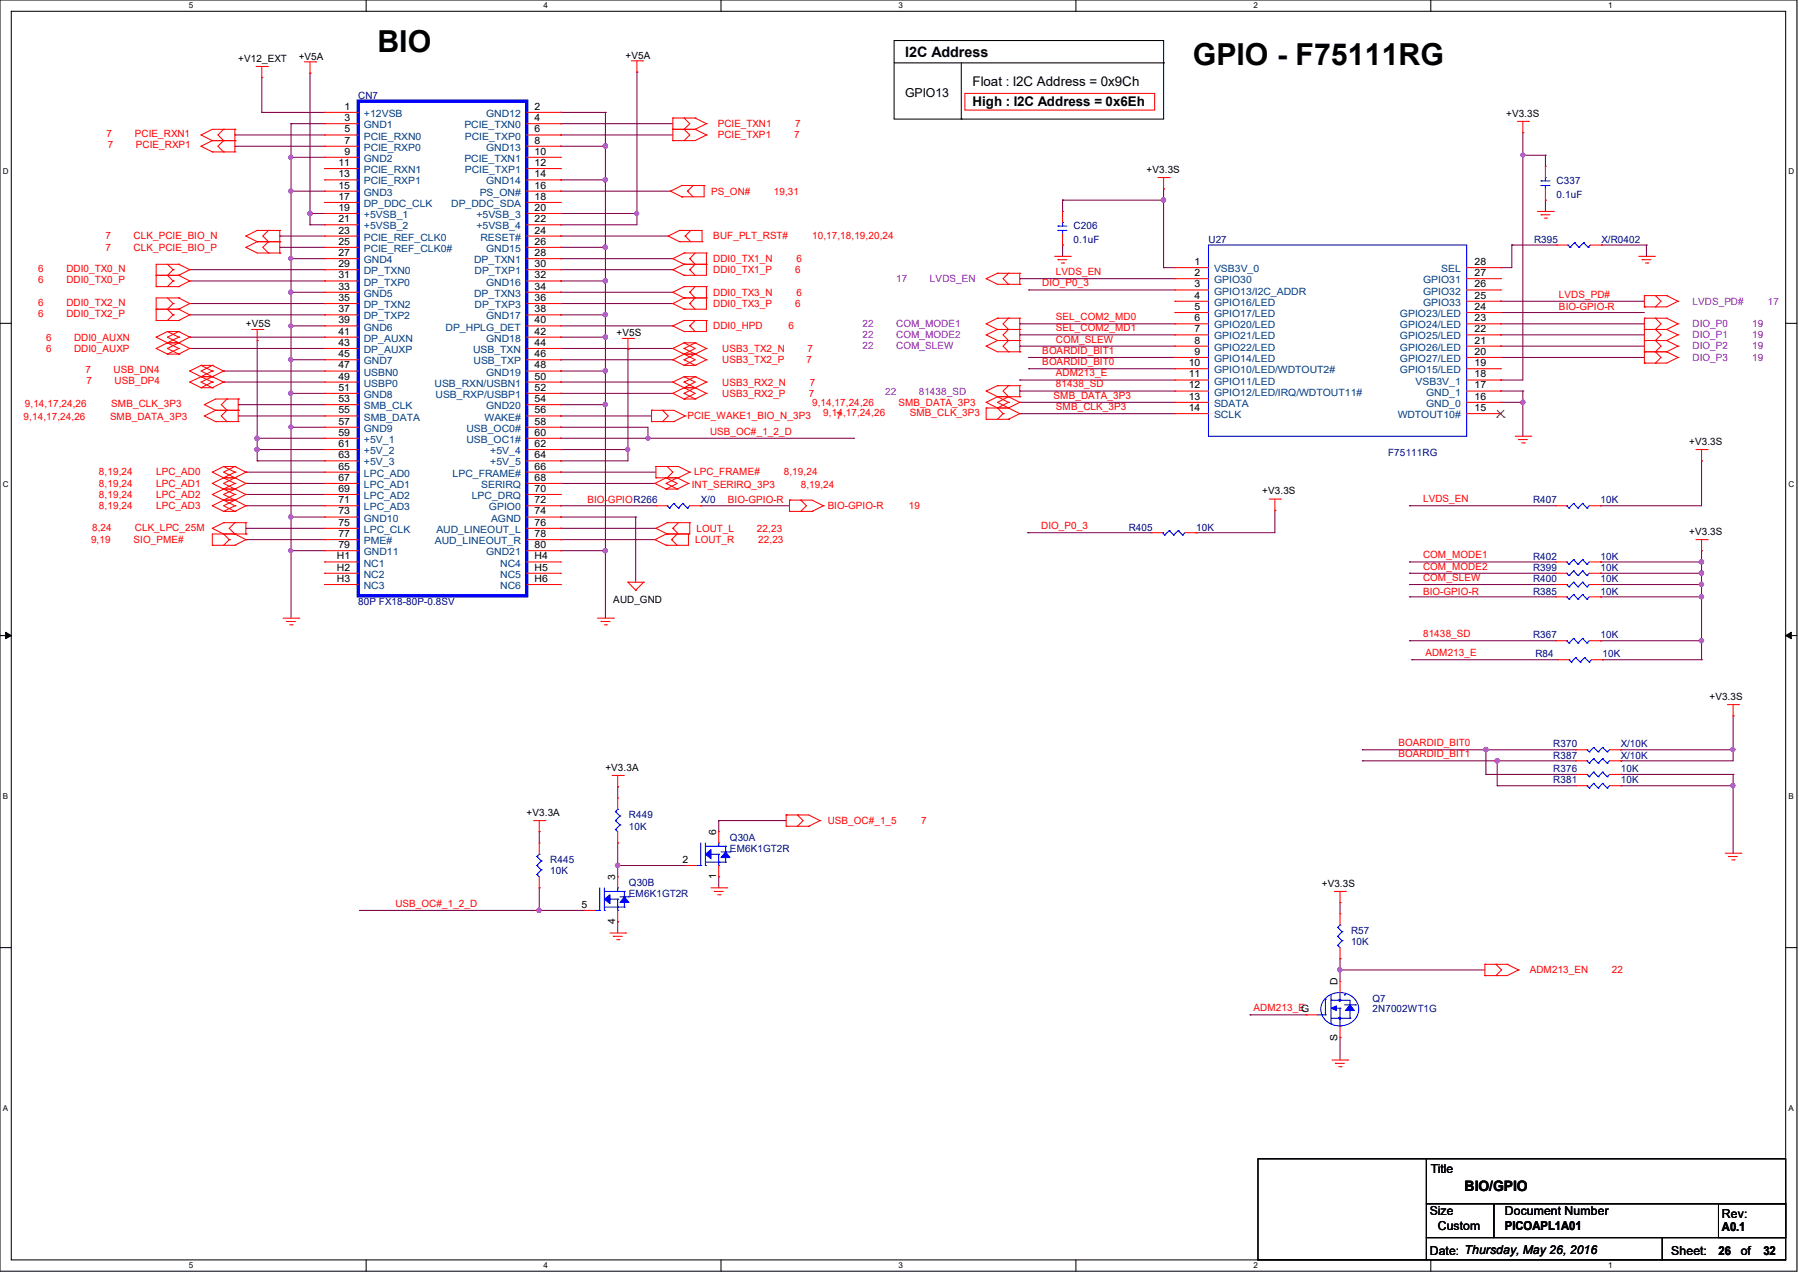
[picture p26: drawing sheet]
<svg xmlns="http://www.w3.org/2000/svg" width="297mm" height="210mm" viewBox="0 0 297 210" stroke-linecap="round" stroke-linejoin="round" font-family="sans-serif">
<defs><g id="words">
<g font-size="5">
<text x="62.3" y="8.5">BIO</text>
<text x="196.9" y="10.8">GPIO - F75111RG</text>
</g>
<g font-size="2.4">
<text x="149.4" y="9.4">I2C Address</text>
<text x="241.8" y="196.5">BIO/GPIO</text>
</g>
<g font-size="2.2">
<text x="160.6" y="17.5">High : I2C Address = 0x6Eh</text>
<text x="160.6" y="14.3">Float : I2C Address = 0x9Ch</text>
</g>
<g font-size="2">
<text x="149.4" y="16">GPIO13</text>
<text x="236.2" y="193.5">Title</text>
<text x="236" y="200.5">Size</text>
<text x="237.4" y="202.9">Custom</text>
<text x="248.5" y="200.5">Document Number</text>
<text x="248.5" y="202.9">PICOAPL1A01</text>
<text x="284.3" y="200.9">Rev:</text>
<text x="284.3" y="203.1">A0.1</text>
<text x="236" y="207">Date: Thursday, May 26, 2016</text>
<text x="275.9" y="207">Sheet:</text>
<text x="283.7" y="207">26</text>
<text x="287.4" y="207">of</text>
<text x="291.1" y="207">32</text>
</g>
<g font-size="1.7">
<text x="39.3" y="10.2">+V12_EXT</text>
<text x="49.3" y="9.8">+V5A</text>
<text x="103.3" y="9.7">+V5A</text>
<text x="56.9" y="18.1">1</text>
<text x="56.9" y="20">3</text>
<text x="56.9" y="21.8">5</text>
<text x="56.9" y="23.7">7</text>
<text x="88.3" y="18.1">2</text>
<text x="88.3" y="20">4</text>
<text x="88.3" y="21.8">6</text>
<text x="88.3" y="23.7">8</text>
<text x="248.7" y="19.3">+V3.3S</text>
<text x="55.9" y="27.4">11</text>
<text x="55.9" y="29.3">13</text>
<text x="56.9" y="25.5">9</text>
<text x="88.3" y="25.5">10</text>
<text x="88.3" y="27.4">12</text>
<text x="88.3" y="29.3">14</text>
<text x="189.3" y="28.6">+V3.3S</text>
<text x="55.9" y="31.1">15</text>
<text x="55.9" y="33">17</text>
<text x="55.9" y="34.8">19</text>
<text x="88.3" y="31.1">16</text>
<text x="88.3" y="33">18</text>
<text x="88.3" y="34.8">20</text>
<text x="55.9" y="36.7">21</text>
<text x="55.9" y="38.5">23</text>
<text x="55.9" y="40.4">25</text>
<text x="88.3" y="36.7">22</text>
<text x="88.3" y="38.5">24</text>
<text x="88.3" y="40.4">26</text>
<text x="55.9" y="42.2">27</text>
<text x="55.9" y="44.1">29</text>
<text x="55.9" y="45.9">31</text>
<text x="55.9" y="47.8">33</text>
<text x="88.3" y="42.2">28</text>
<text x="88.3" y="44.1">30</text>
<text x="88.3" y="45.9">32</text>
<text x="88.3" y="47.8">34</text>
<text x="197.2" y="43.7">1</text>
<text x="197.2" y="45.6">2</text>
<text x="197.2" y="47.4">3</text>
<text x="243.5" y="47.4">26</text>
<text x="243.5" y="45.6">27</text>
<text x="243.5" y="43.7">28</text>
<text x="40.6" y="54">+V5S</text>
<text x="55.9" y="49.7">35</text>
<text x="55.9" y="51.5">37</text>
<text x="55.9" y="53.3">39</text>
<text x="88.3" y="49.7">36</text>
<text x="88.3" y="51.5">38</text>
<text x="88.3" y="53.3">40</text>
<text x="197.2" y="49.3">4</text>
<text x="197.2" y="51.1">5</text>
<text x="197.2" y="53">6</text>
<text x="243.5" y="53">23</text>
<text x="243.5" y="51.1">24</text>
<text x="243.5" y="49.3">25</text>
<text x="55.9" y="55.2">41</text>
<text x="55.9" y="57.1">43</text>
<text x="55.9" y="58.9">45</text>
<text x="88.3" y="55.2">42</text>
<text x="88.3" y="57.1">44</text>
<text x="88.3" y="58.9">46</text>
<text x="101.8" y="55.5">+V5S</text>
<text x="197.2" y="54.8">7</text>
<text x="197.2" y="56.7">8</text>
<text x="197.2" y="58.5">9</text>
<text x="243.5" y="58.5">20</text>
<text x="243.5" y="56.7">21</text>
<text x="243.5" y="54.8">22</text>
<text x="55.9" y="60.8">47</text>
<text x="55.9" y="62.6">49</text>
<text x="55.9" y="64.5">51</text>
<text x="88.3" y="60.8">48</text>
<text x="88.3" y="62.6">50</text>
<text x="88.3" y="64.5">52</text>
<text x="196.3" y="60.4">10</text>
<text x="196.3" y="62.3">11</text>
<text x="196.3" y="64.1">12</text>
<text x="196.3" y="66">13</text>
<text x="243.5" y="66">16</text>
<text x="243.5" y="64.1">17</text>
<text x="243.5" y="62.3">18</text>
<text x="243.5" y="60.4">19</text>
<text x="55.9" y="66.3">53</text>
<text x="55.9" y="68.2">55</text>
<text x="55.9" y="70.1">57</text>
<text x="55.9" y="71.9">59</text>
<text x="88.3" y="66.3">54</text>
<text x="88.3" y="68.2">56</text>
<text x="88.3" y="70.1">58</text>
<text x="88.3" y="71.9">60</text>
<text x="196.3" y="67.8">14</text>
<text x="243.5" y="67.8">15</text>
<text x="55.9" y="73.7">61</text>
<text x="55.9" y="75.6">63</text>
<text x="55.9" y="77.5">65</text>
<text x="88.3" y="73.7">62</text>
<text x="88.3" y="75.6">64</text>
<text x="88.3" y="77.5">66</text>
<text x="278.9" y="73.4">+V3.3S</text>
<text x="55.9" y="79.3">67</text>
<text x="55.9" y="81.2">69</text>
<text x="55.9" y="83">71</text>
<text x="88.3" y="79.3">68</text>
<text x="88.3" y="81.2">70</text>
<text x="88.3" y="83">72</text>
<text x="208.4" y="81.6">+V3.3S</text>
<text x="55.9" y="84.9">73</text>
<text x="55.9" y="86.7">75</text>
<text x="55.9" y="88.6">77</text>
<text x="88.3" y="84.9">74</text>
<text x="88.3" y="86.7">76</text>
<text x="88.3" y="88.6">78</text>
<text x="278.9" y="88.3">+V3.3S</text>
<text x="55.6" y="92.3">H1</text>
<text x="55.6" y="94.1">H2</text>
<text x="55.9" y="90.4">79</text>
<text x="88.3" y="90.4">80</text>
<text x="88.3" y="92.3">H4</text>
<text x="88.3" y="94.1">H5</text>
<text x="55.6" y="96">H3</text>
<text x="88.3" y="96">H6</text>
<text x="101.3" y="99.4">AUD_GND</text>
<text x="282.2" y="115.5">+V3.3S</text>
<text x="99.9" y="127.2">+V3.3A</text>
<text x="87" y="134.6">+V3.3A</text>
<text x="118.2" y="137.7" transform="rotate(-90 118.2 137.7)">6</text>
<text x="112.7" y="142.4">2</text>
<text x="96" y="149.8">5</text>
<text x="101.6" y="145.2" transform="rotate(-90 101.6 145.2)">3</text>
<text x="118.2" y="145.1" transform="rotate(-90 118.2 145.1)">1</text>
<text x="218.2" y="146.3">+V3.3S</text>
<text x="101.6" y="152.5" transform="rotate(-90 101.6 152.5)">4</text>
<text x="220.8" y="162.4" transform="rotate(-90 220.8 162.4)">D</text>
<text x="220.8" y="171.7" transform="rotate(-90 220.8 171.7)">S</text>
</g>
<g font-size="1.7" fill="#000080">
<text x="59.1" y="16.3">CN7</text>
<text x="257" y="30.4">C337</text>
<text x="257" y="32.6">0.1uF</text>
<text x="177.2" y="37.8">C206</text>
<text x="177.2" y="40">0.1uF</text>
<text x="199.5" y="40">U27</text>
<text x="253.3" y="40">R395</text>
<text x="264.4" y="40">X/R0402</text>
<text x="229.2" y="75.3">F75111RG</text>
<text x="115.7" y="83.1">X/0</text>
<text x="253.1" y="83.1">R407</text>
<text x="264.2" y="83.1">10K</text>
<text x="186.3" y="87.5">R405</text>
<text x="197.5" y="87.5">10K</text>
<text x="253.1" y="94.2">R399</text>
<text x="253.1" y="92.3">R402</text>
<text x="264.2" y="94.2">10K</text>
<text x="264.2" y="92.3">10K</text>
<text x="59.1" y="99.8">80P FX18-80P-0.8SV</text>
<text x="253.1" y="96.1">R400</text>
<text x="253.1" y="98.1">R385</text>
<text x="264.2" y="96.1">10K</text>
<text x="264.2" y="98.1">10K</text>
<text x="253.1" y="105.3">R367</text>
<text x="264.2" y="105.3">10K</text>
<text x="253.5" y="108.5">R84</text>
<text x="264.6" y="108.5">10K</text>
<text x="256.5" y="125.2">R387</text>
<text x="256.5" y="123.3">R370</text>
<text x="267.6" y="125.2">X/10K</text>
<text x="267.6" y="123.3">X/10K</text>
<text x="256.5" y="129.2">R381</text>
<text x="256.5" y="127.4">R376</text>
<text x="267.6" y="129.2">10K</text>
<text x="267.6" y="127.4">10K</text>
<text x="103.8" y="135">R449</text>
<text x="103.8" y="136.9">10K</text>
<text x="90.8" y="142.4">R445</text>
<text x="120.5" y="138.7">Q30A</text>
<text x="120.5" y="140.5">EM6K1GT2R</text>
<text x="90.8" y="144.3">10K</text>
<text x="103.8" y="146.1">Q30B</text>
<text x="103.8" y="148">EM6K1GT2R</text>
<text x="223.1" y="154.1">R57</text>
<text x="223.1" y="156">10K</text>
<text x="226.6" y="165.2">Q7</text>
<text x="226.6" y="166.9">2N7002WT1G</text>
</g>
<g font-size="1.7" fill="#f00">
<text x="17.6" y="22.6">7</text>
<text x="22.3" y="22.6">PCIE_RXN1</text>
<text x="118.5" y="21">PCIE_TXN1</text>
<text x="118.5" y="22.8">PCIE_TXP1</text>
<text x="131.1" y="22.8">7</text>
<text x="131.3" y="21">7</text>
<text x="17.8" y="24.5">7</text>
<text x="22.4" y="24.5">PCIE_RXP1</text>
<text x="117.4" y="32.1">PS_ON#</text>
<text x="127.8" y="32.1">19,31</text>
<text x="17.4" y="41.4">7</text>
<text x="17.4" y="39.5">7</text>
<text x="22.1" y="41.4">CLK_PCIE_BIO_P</text>
<text x="22.1" y="39.5">CLK_PCIE_BIO_N</text>
<text x="117.8" y="39.5">BUF_PLT_RST#</text>
<text x="134.1" y="39.5">10,17,18,19,20,24</text>
<text x="6.3" y="46.7">6</text>
<text x="6.3" y="44.9">6</text>
<text x="11" y="46.7">DDI0_TX0_P</text>
<text x="11" y="44.9">DDI0_TX0_N</text>
<text x="117.8" y="43.2">DDI0_TX1_N</text>
<text x="117.8" y="45.1">DDI0_TX1_P</text>
<text x="131.3" y="45.1">6</text>
<text x="131.5" y="43.2">6</text>
<text x="172.1" y="47.2">DIO_P0_3</text>
<text x="174.3" y="45.4">LVDS_EN</text>
<text x="6.3" y="52.3">6</text>
<text x="6.3" y="50.5">6</text>
<text x="11" y="52.3">DDI0_TX2_P</text>
<text x="11" y="50.5">DDI0_TX2_N</text>
<text x="117.8" y="48.8">DDI0_TX3_N</text>
<text x="117.8" y="50.6">DDI0_TX3_P</text>
<text x="131.3" y="50.6">6</text>
<text x="131.5" y="48.8">6</text>
<text x="174.3" y="52.8">SEL_COM2_MD0</text>
<text x="257.4" y="49.1">LVDS_PD#</text>
<text x="257.4" y="51.2">BIO-GPIO-R</text>
<text x="7.6" y="56.2">6</text>
<text x="7.6" y="58">6</text>
<text x="12.2" y="56.2">DDI0_AUXN</text>
<text x="12.2" y="58">DDI0_AUXP</text>
<text x="117.8" y="54.4">DDI0_HPD</text>
<text x="119.3" y="59.9">USB3_TX2_P</text>
<text x="119.3" y="58">USB3_TX2_N</text>
<text x="130.2" y="54.4">6</text>
<text x="133.1" y="59.9">7</text>
<text x="133.3" y="58">7</text>
<text x="172.1" y="58.4">BOARDID_BIT1</text>
<text x="174.3" y="56.5">COM_SLEW</text>
<text x="174.3" y="54.7">SEL_COM2_MD1</text>
<text x="14.1" y="61.6">7</text>
<text x="14.3" y="63.4">7</text>
<text x="18.8" y="61.6">USB_DN4</text>
<text x="18.9" y="63.4">USB_DP4</text>
<text x="119.3" y="65.4">USB3_RX2_P</text>
<text x="119.3" y="63.6">USB3_RX2_N</text>
<text x="133.5" y="65.4">7</text>
<text x="133.7" y="63.6">7</text>
<text x="172.1" y="60.2">BOARDID_BIT0</text>
<text x="173.9" y="65.8">SMB_DATA_3P3</text>
<text x="174.3" y="62.1">ADM213_E</text>
<text x="174.3" y="63.9">81438_SD</text>
<text x="3.9" y="69.3">9,14,17,24,26</text>
<text x="4.1" y="67.1">9,14,17,24,26</text>
<text x="18.2" y="69.3">SMB_DATA_3P3</text>
<text x="18.4" y="67.1">SMB_CLK_3P3</text>
<text x="113.5" y="69.2">PCIE_WAKE1_BIO_N_3P3</text>
<text x="117.2" y="71.7">USB_OC#_1_2_D</text>
<text x="134.1" y="66.9">9,14,17,24,26</text>
<text x="135.9" y="68.6">9,14,17,24,26</text>
<text x="138.1" y="69.2">7</text>
<text x="148.3" y="66.9">SMB_DATA_3P3</text>
<text x="150.2" y="68.6">SMB_CLK_3P3</text>
<text x="174.3" y="67.6">SMB_CLK_3P3</text>
<text x="16.3" y="80.3">8,19,24</text>
<text x="16.3" y="78.4">8,19,24</text>
<text x="16.3" y="84">8,19,24</text>
<text x="16.3" y="82.2">8,19,24</text>
<text x="25.8" y="80.3">LPC_AD1</text>
<text x="25.8" y="78.4">LPC_AD0</text>
<text x="25.8" y="84">LPC_AD3</text>
<text x="25.8" y="82.2">LPC_AD2</text>
<text x="97" y="83.1">BIO-GPIOR266</text>
<text x="114.2" y="80.5">INT_SERIRQ_3P3</text>
<text x="114.6" y="78.4">LPC_FRAME#</text>
<text x="120.2" y="83.1">BIO-GPIO-R</text>
<text x="129.4" y="78.4">8,19,24</text>
<text x="132.2" y="80.5">8,19,24</text>
<text x="136.6" y="84">BIO-GPIO-R</text>
<text x="150" y="84">19</text>
<text x="234.9" y="82.8">LVDS_EN</text>
<text x="15" y="89.6">9,19</text>
<text x="15.2" y="87.5">8,24</text>
<text x="22.1" y="89.6">SIO_PME#</text>
<text x="22.3" y="87.5">CLK_LPC_25M</text>
<text x="114.8" y="89.6">LOUT_R</text>
<text x="115" y="87.7">LOUT_L</text>
<text x="125" y="87.7">22,23</text>
<text x="125.2" y="89.6">22,23</text>
<text x="171.9" y="87.3">DIO_P0_3</text>
<text x="234.9" y="95.8">COM_SLEW</text>
<text x="234.9" y="94">COM_MODE2</text>
<text x="234.9" y="92.1">COM_MODE1</text>
<text x="234.9" y="98.1">BIO-GPIO-R</text>
<text x="234.9" y="105.1">81438_SD</text>
<text x="235.3" y="108.2">ADM213_E</text>
<text x="230.9" y="123.1">BOARDID_BIT0</text>
<text x="230.9" y="124.9">BOARDID_BIT1</text>
<text x="136.6" y="135.9">USB_OC#_1_5</text>
<text x="152.1" y="135.9">7</text>
<text x="65.3" y="149.6">USB_OC#_1_2_D</text>
<text x="252.6" y="160.6">ADM213_EN</text>
<text x="266.1" y="160.6">22</text>
<text x="207" y="166.8">ADM213_EG</text>
</g>
<g font-size="1.7" fill="#004080">
<text x="60.1" y="19.3">+12VSB</text>
<text x="60.1" y="21.2">GND1</text>
<text x="60.1" y="23">PCIE_RXN0</text>
<text x="76.7" y="21.2">PCIE_TXN0</text>
<text x="76.7" y="23">PCIE_TXP0</text>
<text x="80.3" y="19.3">GND12</text>
<text x="60.1" y="24.9">PCIE_RXP0</text>
<text x="60.1" y="26.7">GND2</text>
<text x="60.1" y="28.6">PCIE_RXN1</text>
<text x="76.7" y="26.7">PCIE_TXN1</text>
<text x="76.7" y="28.6">PCIE_TXP1</text>
<text x="80.3" y="24.9">GND13</text>
<text x="60.1" y="30.4">PCIE_RXP1</text>
<text x="60.1" y="32.3">GND3</text>
<text x="60.1" y="34.2">DP_DDC_CLK</text>
<text x="60.1" y="36">+5VSB_1</text>
<text x="74.5" y="34.2">DP_DDC_SDA</text>
<text x="78.7" y="36">+5VSB_3</text>
<text x="79.2" y="32.3">PS_ON#</text>
<text x="80.3" y="30.4">GND14</text>
<text x="60.1" y="37.8">+5VSB_2</text>
<text x="60.1" y="39.7">PCIE_REF_CLK0</text>
<text x="60.1" y="41.6">PCIE_REF_CLK0#</text>
<text x="78.7" y="37.8">+5VSB_4</text>
<text x="79.3" y="39.7">RESET#</text>
<text x="80.3" y="41.6">GND15</text>
<text x="60.1" y="43.4">GND4</text>
<text x="60.1" y="45.3">DP_TXN0</text>
<text x="60.1" y="47.1">DP_TXP0</text>
<text x="78.3" y="43.4">DP_TXN1</text>
<text x="78.4" y="45.3">DP_TXP1</text>
<text x="80.3" y="47.1">GND16</text>
<text x="200.4" y="44.9">VSB3V_0</text>
<text x="200.4" y="46.7">GPIO30</text>
<text x="234.9" y="46.7">GPIO31</text>
<text x="237.9" y="44.9">SEL</text>
<text x="60.1" y="49">GND5</text>
<text x="60.1" y="50.8">DP_TXN2</text>
<text x="60.1" y="52.7">DP_TXP2</text>
<text x="78.3" y="49">DP_TXN3</text>
<text x="78.4" y="50.8">DP_TXP3</text>
<text x="80.3" y="52.7">GND17</text>
<text x="200.4" y="48.6">GPIO13/I2C_ADDR</text>
<text x="200.4" y="50.5">GPIO16/LED</text>
<text x="200.4" y="52.3">GPIO17/LED</text>
<text x="231.1" y="52.3">GPIO23/LED</text>
<text x="234.9" y="50.5">GPIO33</text>
<text x="234.9" y="48.6">GPIO32</text>
<text x="60.1" y="54.5">GND6</text>
<text x="60.1" y="56.4">DP_AUXN</text>
<text x="60.1" y="58.3">DP_AUXP</text>
<text x="73.6" y="54.5">DP_HPLG_DET</text>
<text x="78.1" y="58.3">USB_TXN</text>
<text x="80.3" y="56.4">GND18</text>
<text x="200.4" y="54.2">GPIO20/LED</text>
<text x="200.4" y="56">GPIO21/LED</text>
<text x="200.4" y="57.9">GPIO22/LED</text>
<text x="200.4" y="59.7">GPIO14/LED</text>
<text x="231.1" y="59.7">GPIO27/LED</text>
<text x="231.1" y="57.9">GPIO26/LED</text>
<text x="231.1" y="56">GPIO25/LED</text>
<text x="231.1" y="54.2">GPIO24/LED</text>
<text x="60.1" y="60.1">GND7</text>
<text x="60.1" y="62">USBN0</text>
<text x="60.1" y="63.8">USBP0</text>
<text x="60.1" y="65.7">GND8</text>
<text x="71.8" y="63.8">USB_RXN/USBN1</text>
<text x="71.9" y="65.7">USB_RXP/USBP1</text>
<text x="78.2" y="60.1">USB_TXP</text>
<text x="80.3" y="62">GND19</text>
<text x="200.4" y="61.6">GPIO10/LED/WDTOUT2#</text>
<text x="200.4" y="63.5">GPIO11/LED</text>
<text x="200.4" y="65.3">GPIO12/LED/IRQ/WDTOUT11#</text>
<text x="231.1" y="61.6">GPIO15/LED</text>
<text x="233.7" y="63.5">VSB3V_1</text>
<text x="235.5" y="65.3">GND_1</text>
<text x="60.1" y="67.5">SMB_CLK</text>
<text x="60.1" y="69.4">SMB_DATA</text>
<text x="60.1" y="71.2">GND9</text>
<text x="77" y="71.2">USB_OC0#</text>
<text x="80" y="69.4">WAKE#</text>
<text x="80.3" y="67.5">GND20</text>
<text x="200.4" y="67.1">SDATA</text>
<text x="200.4" y="69">SCLK</text>
<text x="230.8" y="69">WDTOUT10#</text>
<text x="235.5" y="67.1">GND_0</text>
<text x="60.1" y="73.1">+5V_1</text>
<text x="60.1" y="74.9">+5V_2</text>
<text x="60.1" y="76.8">+5V_3</text>
<text x="77" y="73.1">USB_OC1#</text>
<text x="80.9" y="74.9">+5V_4</text>
<text x="80.9" y="76.8">+5V_5</text>
<text x="60.1" y="78.7">LPC_AD0</text>
<text x="60.1" y="80.5">LPC_AD1</text>
<text x="60.1" y="82.3">LPC_AD2</text>
<text x="74.7" y="78.7">LPC_FRAME#</text>
<text x="77.9" y="82.3">LPC_DRQ</text>
<text x="79.5" y="80.5">SERIRQ</text>
<text x="60.1" y="84.2">LPC_AD3</text>
<text x="60.1" y="86.1">GND10</text>
<text x="60.1" y="87.9">LPC_CLK</text>
<text x="60.1" y="89.8">PME#</text>
<text x="71.8" y="89.8">AUD_LINEOUT_R</text>
<text x="72" y="87.9">AUD_LINEOUT_L</text>
<text x="80.7" y="84.2">GPIO0</text>
<text x="81.1" y="86.1">AGND</text>
<text x="60.1" y="91.6">GND11</text>
<text x="60.1" y="93.5">NC1</text>
<text x="60.1" y="95.3">NC2</text>
<text x="80.3" y="91.6">GND21</text>
<text x="82.6" y="93.5">NC4</text>
<text x="82.6" y="95.3">NC5</text>
<text x="60.1" y="97.2">NC3</text>
<text x="82.6" y="97.2">NC6</text>
</g>
<g font-size="1.7" fill="#8000ff">
<text x="148" y="46.6">17</text>
<text x="153.5" y="46.6">LVDS_EN</text>
<text x="142.4" y="54">22</text>
<text x="148" y="54">COM_MODE1</text>
<text x="279.4" y="50.2">LVDS_PD#</text>
<text x="279.4" y="54">DIO_P0</text>
<text x="289.3" y="54">19</text>
<text x="291.8" y="50.2">17</text>
<text x="142.4" y="57.7">22</text>
<text x="142.4" y="55.8">22</text>
<text x="148" y="57.7">COM_SLEW</text>
<text x="148" y="55.8">COM_MODE2</text>
<text x="279.4" y="55.8">DIO_P1</text>
<text x="279.4" y="59.5">DIO_P3</text>
<text x="279.4" y="57.7">DIO_P2</text>
<text x="289.3" y="55.8">19</text>
<text x="289.3" y="59.5">19</text>
<text x="289.3" y="57.7">19</text>
<text x="146.1" y="65.1">22</text>
<text x="151.7" y="65.1">81438_SD</text>
</g>
<g font-size="1.3">
<text x="31.2" y="1.4">5</text>
<text x="89.7" y="1.4">4</text>
<text x="148.3" y="1.4">3</text>
<text x="206.9" y="1.4">2</text>
<text x="265.5" y="1.4">1</text>
<text x=".5" y="28.8">D</text>
<text x="295.3" y="28.8">D</text>
<text x=".5" y="80.3">C</text>
<text x="295.3" y="80.3">C</text>
<text x=".5" y="131.8">B</text>
<text x="295.3" y="131.8">B</text>
<text x=".5" y="183.3">A</text>
<text x="295.3" y="183.3">A</text>
<text x="31.2" y="209.3">5</text>
<text x="89.7" y="209.3">4</text>
<text x="148.3" y="209.3">3</text>
<text x="206.9" y="209.3">2</text>
<text x="265.5" y="209.3">1</text>
</g>
</g></defs>
<path d="M0 0h296.7v209.7h-296.7zM1.9 1.9h292.9v206h-292.9z" fill="none" stroke="#000" stroke-width=".17"/>
<g fill="#fff">
<path d="M31.2 .2h.7v1.5h-.7z"/>
<path d="M31.2 208.1h.7v1.4h-.7z"/>
</g>
<path d="M60.5 0v1.9M60.5 207.9v1.8" fill="none" stroke="#000" stroke-width=".17"/>
<g fill="#fff">
<path d="M89.7 .2h.8v1.5h-.8z"/>
<path d="M89.7 208.1h.8v1.4h-.8z"/>
</g>
<path d="M119 0v1.9M119 207.9v1.8" fill="none" stroke="#000" stroke-width=".17"/>
<g fill="#fff">
<path d="M148.3 .2h.8v1.5h-.8z"/>
<path d="M148.3 208.1h.8v1.4h-.8z"/>
</g>
<path d="M177.6 0v1.9M177.6 207.9v1.8" fill="none" stroke="#000" stroke-width=".17"/>
<g fill="#fff">
<path d="M206.9 .2h.7v1.5h-.7z"/>
<path d="M206.9 208.1h.7v1.4h-.7z"/>
</g>
<path d="M236.2 0v1.9M236.2 207.9v1.8" fill="none" stroke="#000" stroke-width=".17"/>
<g fill="#fff">
<path d="M265.5 .2h.7v1.5h-.7z"/>
<path d="M265.5 208.1h.7v1.4h-.7z"/>
<path d="M.5 27.6h.9v1.5h-.9z"/>
<path d="M295.3 27.6h.9v1.5h-.9z"/>
<path d="M.5 79.1h.9v1.5h-.9z"/>
<path d="M295.3 79.1h.9v1.5h-.9z"/>
</g>
<path d="M0 53.3h1.9M294.8 53.3h1.9" fill="none" stroke="#000" stroke-width=".17"/>
<g fill="#fff">
<path d="M.5 130.6h.8v1.5h-.8z"/>
<path d="M295.3 130.6h.8v1.5h-.8z"/>
</g>
<path d="M0 104.9h1.9M294.8 104.9h1.9" fill="none" stroke="#000" stroke-width=".17"/>
<path d="M.9 104.3l1 .6-1 .5zM294.8 104.9l.9-.6v1.1z" fill="#000" stroke="#000" stroke-width=".17"/>
<g fill="#fff">
<path d="M.5 182.1h.8v1.5h-.8z"/>
<path d="M295.3 182.1h.8v1.5h-.8z"/>
</g>
<g fill="none" stroke="#000" stroke-width=".17">
<path d="M147.6 6.7h44.5v12.9h-44.5zM147.6 10.4h44.5M158.7 19.6h.1M158.7 10.4v9.2M192.1 10.4h.1M0 156.3h1.9M294.8 156.3h1.9M207.7 191.2h27.8v16.7h-27.8zM235.5 198.6h11.1v5.6h-11.1zM235.5 191.2h59.3v7.4h-59.3zM246.6 198.6h48.2v5.6h-48.2zM283.7 198.6h11.1v5.6h-11.1z"/>
<path d="M235.5 204.2h38.9v3.7h-38.9zM274.4 204.2h20.4v3.7h-20.4z"/>
</g>
<g fill="none" stroke="#f00" stroke-width=".17">
<path d="M42.3 11h1.9M43.2 12.8h.1M43.2 11v1.8M44.2 11h.1M50.2 10.2h1.9M51.2 12.1h.1M51.2 10.2v1.9M52.1 10.2h.1M53.6 18.5h.1M53.6 18.5h5.5M87 18.5h5.5M92.5 18.5h.1"/>
<path d="M104.2 10h1.9M105.2 11.9h.1M105.2 10v1.9M106.1 10h.1M111.1 19.5h.1M111.1 19.5h3.7M111.1 19.5v3.7M112.9 19.5h.1M112.9 19.5l1 .9-1 .9M114.8 19.5h.1M114.8 19.5l1.8 .9M159.3 15.4h31.3v2.8h-31.3z"/>
<path d="M33.2 22.3h.1M33.2 24.1h.1M33.2 22.3l1.9 .9M33.2 24.1l1.9 1M35.1 23.2h.1M35.1 25.1h.1M35.1 23.2h3.7M35.1 23.2l-1.9 .9M35.1 25.1h3.7M36.9 21.3h.1M36.9 23.2h.1M36.9 25.1h.1"/>
<path d="M36.9 21.3l-.9 1 .9 .9M36.9 23.2l-.9 .9 .9 1M38.8 21.3h.1M38.8 23.2h.1M38.8 25.1h.1M38.8 21.3h-3.7l-1.9 1M38.8 21.3v3.8M40.6 38.9h.1M40.6 38.9l1.9 1M42.5 39.9h.1M42.5 38h.1M42.5 39.9l-1.9 .9"/>
<path d="M42.5 39.9h3.7M42.5 38l-1.9 .9M42.5 38h3.7M44.3 39.9h.1M44.3 38h.1M44.3 39.9l-.9 .9 .9 .9M44.3 38l-.9 .9 .9 1M46.2 39.9h.1M46.2 38h.1M46.2 38v3.7M53.6 20.4h.1M53.6 22.3h.1"/>
<path d="M53.6 24.1h.1M53.6 26h.1M53.6 27.8h.1M53.6 29.7h.1M53.6 31.5h.1M53.6 33.4h.1M53.6 35.2h.1M53.6 37.1h.1M53.6 38.9h.1M53.6 20.4h5.5M53.6 22.3h5.5M53.6 24.1h5.5"/>
<path d="M53.6 26h5.5M53.6 27.8h5.5M53.6 29.7h5.5M53.6 31.5h5.5M53.6 33.4h5.5M53.6 35.2h5.5M53.6 37.1h5.5M53.6 38.9h5.5M87 20.4h5.5M87 22.3h5.5M87 24.1h5.5M87 26h5.5"/>
<path d="M87 27.8h5.5M87 29.7h5.5M87 31.5h5.5M87 33.4h5.5M87 35.2h5.5M87 37.1h5.5M87 38.9h5.5M92.5 20.4h.1M92.5 22.3h.1M92.5 24.1h.1M92.5 26h.1M92.5 27.8h.1"/>
<path d="M92.5 29.7h.1M92.5 31.5h.1M92.5 33.4h.1M92.5 35.2h.1M92.5 37.1h.1M92.5 38.9h.1M110.3 38.9h.1M110.3 38.9l1.9 1M110.7 31.5h.1M110.7 31.5l1.9 1M111.1 21.3h.1M111.1 23.2h.1"/>
<path d="M111.1 21.3h3.7M112.2 38h.1M112.2 39.9h.1M112.2 39.9h3.7M112.2 38h3.7v1.9M112.2 38l-1.9 .9M112.6 32.5h.1M112.6 30.6h.1M112.6 30.6h3.6M112.6 30.6l-1.9 .9M112.9 21.3h.1M112.9 23.2h.1"/>
<path d="M112.9 21.3l1 1-1 .9M113.1 38.9h.1M113.1 38.9l.9 1M113.5 31.5h.1M113.5 31.5l.9 1M114 38l-.9 .9M114.4 30.6l-.9 .9M114.8 21.3h.1M114.8 21.3l1.8 1M115.9 39.9h.1M116.2 30.6h.1M116.2 30.6v1.9h-3.6"/>
<path d="M116.6 20.4h.1M116.6 22.3h.1M116.6 20.4l-1.8 .9M116.6 22.3l-1.8 .9h-3.7M175.4 34.9h.1M175.4 34.9v1.8M175.4 38.6v1.8M191.2 29.3h1.8M192.1 31.2h.1M192.1 29.3v1.9M193 29.3h.1M250.5 20h1.8"/>
<path d="M251.4 21.9h.1M251.4 20v1.9M252.3 20h.1M253.8 34.9h2.7M254.4 35.4h.1M254.4 35.4h1.5M255 36h.3M255.1 33h.1M255.1 27.4h.1M255.1 27.4v1.9M255.1 31.2v1.8M255.3 36h.1"/>
<path d="M256.5 34.9h.1M25.8 47.3h.1M25.8 45.4h.1M25.8 52.9h.1M25.8 51h.1M25.8 55.6h.1M25.8 57.5h.1M25.8 55.6l3.7 1.9M25.8 57.5l1.8 .9M25.8 45.4h3.7M25.8 47.3h3.7M25.8 51h3.7"/>
<path d="M25.8 52.9h3.7M27.6 54.7h.1M27.6 56.6h.1M27.6 58.4h.1M27.6 43.6l1 .9M27.6 49.1l1 1M27.6 54.7h1.9M27.6 58.4h1.9M27.6 56.6h1.9M27.6 54.7l-1.8 .9M27.6 54.7l1.9 .9M28.6 46.4h.1"/>
<path d="M28.6 44.5h.1M28.6 51.9h.1M28.6 50.1h.1M28.6 46.4l-1 .9M28.6 44.5l-1 .9 1 1M28.6 51.9l-1 1M28.6 50.1l-1 .9 1 .9M29.5 45.4h.1M29.5 47.3h.1M29.5 43.6h.1M29.5 51h.1M29.5 52.9h.1"/>
<path d="M29.5 49.1h.1M29.5 56.6h.1M29.5 54.7h.1M29.5 55.6h.1M29.5 58.4h.1M29.5 57.5h.1M29.5 56.6l-1.9 .9 1.9 .9M29.5 45.4l1.8 1M29.5 43.6h-3.7v3.7M29.5 49.1h-3.7v3.8M29.5 43.6l1.8 .9M29.5 51l1.8 .9"/>
<path d="M29.5 49.1l1.8 1M29.5 54.7l1.8 .9M29.5 54.7l-1.9 .9 1.9 1M29.5 55.6l-3.7 1.9M29.5 56.6l1.8 .9M29.5 57.5l-1.9 .9M31.3 46.4h.1M31.3 44.5h.1M31.3 51.9h.1M31.3 50.1h.1M31.3 55.6h.1M31.3 57.5h.1"/>
<path d="M31.3 46.4l-1.8 .9M31.3 44.5l-1.8 .9M31.3 51.9l-1.8 1M31.3 50.1l-1.8 .9M31.3 55.6l-1.8 1M31.3 57.5l-1.8 .9M40.6 40.8h.1M40.6 40.8l1.9 .9h3.7M41.5 54.4h1.9M42.5 56.2h.1M42.5 54.4v1.8M43.4 54.4h.1"/>
<path d="M44.3 41.7h.1M46.2 41.7h.1M53.6 40.8h.1M53.6 42.7h.1M53.6 44.5h.1M53.6 46.4h.1M53.6 48.2h.1M53.6 50.1h.1M53.6 51.9h.1M53.6 53.8h.1M53.6 55.6h.1M53.6 57.5h.1"/>
<path d="M53.6 59.4h.1M53.6 40.8h5.5M53.6 42.7h5.5M53.6 44.5h5.5M53.6 46.4h5.5M53.6 48.2h5.5M53.6 50.1h5.5M53.6 51.9h5.5M53.6 53.8h5.5M53.6 55.6h5.5M53.6 57.5h5.5M53.6 59.4h5.5"/>
<path d="M87 40.8h5.5M87 42.7h5.5M87 44.5h5.5M87 46.4h5.5M87 48.2h5.5M87 50.1h5.5M87 51.9h5.5M87 53.8h5.5M87 55.6h5.5M87 57.5h5.5M87 59.4h5.5M92.5 40.8h.1"/>
<path d="M92.5 42.7h.1M92.5 44.5h.1M92.5 46.4h.1M92.5 48.2h.1M92.5 50.1h.1M92.5 51.9h.1M92.5 53.8h.1M92.5 55.6h.1M92.5 57.5h.1M92.5 59.4h.1M102.7 55.8h1.9M103.7 57.7h.1"/>
<path d="M103.7 55.8v1.9M104.6 55.8h.1M111.1 53.8h.1M111.1 48.2h.1M111.1 50.1h.1M111.1 42.7h.1M111.1 44.5h.1M111.1 59.4h.1M111.1 57.5h.1M111.1 53.8l1.8 .9M111.1 48.2l1.8 .9M111.1 50.1l1.8 .9"/>
<path d="M111.1 42.7l1.8 .9M111.1 44.5l1.8 .9M111.1 59.4l1.8 .9M111.1 57.5l1.8 .9M112.9 54.7h.1M112.9 52.9h.1M112.9 49.1h.1M112.9 47.3h.1M112.9 51h.1M112.9 43.6h.1M112.9 41.7h.1M112.9 45.4h.1"/>
<path d="M112.9 58.4h.1M112.9 59.4h.1M112.9 56.6h.1M112.9 57.5h.1M112.9 41.7h3.7M112.9 47.3h3.7M112.9 43.6h3.7M112.9 52.9h3.7M112.9 49.1h3.7M112.9 52.9l-1.8 .9M112.9 47.3l-1.8 .9M112.9 49.1l-1.8 1"/>
<path d="M112.9 41.7l-1.8 1M112.9 43.6l-1.8 .9M112.9 58.4h1.9M112.9 58.4l-1.8 1M112.9 58.4l1.9 1-1.9 .9M112.9 59.4l1.9 .9M112.9 56.6h1.9M112.9 56.6l-1.8 .9M112.9 56.6l1.9 .9-1.9 .9M112.9 57.5l1.9 .9M113.9 53.8h.1M113.9 48.2h.1"/>
<path d="M113.9 50.1h.1M113.9 42.7h.1M113.9 44.5h.1M113.9 53.8l.9 .9M113.9 48.2l.9 .9-.9 1M113.9 50.1l.9 .9M113.9 42.7l.9 .9-.9 .9M113.9 44.5l.9 .9M114.8 58.4h.1M114.8 56.6h.1M114.8 52.9l-.9 .9M114.8 47.3l-.9 .9"/>
<path d="M114.8 41.7l-.9 1M114.8 58.4l1.8 1M114.8 58.4l-1.9 1M114.8 56.6l1.8 .9M114.8 56.6l-1.9 .9M116.6 52.9h.1M116.6 47.3h.1M116.6 49.1h.1M116.6 41.7h.1M116.6 43.6h.1M116.6 59.4h.1M116.6 57.5h.1"/>
<path d="M116.6 41.7v3.7h-3.7M116.6 47.3v3.7h-3.7M116.6 52.9v1.8h-3.7M116.6 59.4l-1.8 .9M116.6 57.5l-1.8 .9M162.8 46h.1M162.8 57.1h.1M162.8 53.4h.1M162.8 55.2h.1M162.8 46l1.9 .9h3.7M162.8 57.1l1.9 .9h3.7M162.8 53.4l1.9 1"/>
<path d="M162.8 55.2l1.9 1M164.7 45.1h.1M164.7 56.2h.1M164.7 52.5h.1M164.7 54.4h.1M164.7 54.4h3.7M164.7 45.1l-1.9 .9M164.7 45.1h3.7M164.7 56.2l-1.9 .9M164.7 56.2h3.7M164.7 52.5l-1.9 .9M164.7 52.5h3.7"/>
<path d="M164.7 54.4l-1.9 .8M166.5 46.9h.1M166.5 45.1h.1M166.5 58h.1M166.5 56.2h.1M166.5 54.4h.1M166.5 52.5h.1M166.5 45.1l-.9 .9 .9 .9M166.5 56.2l-.9 .9 .9 .9M166.5 52.5l-.9 .9 .9 1M166.5 54.4l-.9 .8 .9 1M168.4 46.9h.1"/>
<path d="M168.4 45.1h.1M168.4 58h.1M168.4 56.2h.1M168.4 54.4h.1M168.4 52.5h.1M168.4 45.1v1.8M168.4 52.5v5.5M174.1 42.3h2.6M174.7 42.8h.1M174.7 42.8h1.4M175.2 43.4h.4M175.4 40.4h.1"/>
<path d="M175.6 43.4h.1M176.7 42.3h.1M194 44.2h.1M194 46h.1M194 47.8h.1M194 49.7h.1M194 51.6h.1M194 53.4h.1M194 55.2h.1M194 57.1h.1M194 59h.1M194 44.2h5.5"/>
<path d="M194 46h5.5M194 47.8h5.5M194 49.7h5.5M194 51.6h5.5M194 53.4h5.5M194 55.2h5.5M194 57.1h5.5M194 59h5.5M242.1 44.2h5.6M242.1 46h5.6M242.1 47.8h5.6M242.1 49.7h5.6"/>
<path d="M242.1 51.6h5.6M242.1 53.4h5.6M242.1 55.2h5.6M242.1 57.1h5.6M242.1 59h5.6M247.7 59h.1M247.7 57.1h.1M247.7 55.2h.1M247.7 53.4h.1M247.7 51.6h.1M247.7 49.7h.1M247.7 47.8h.1"/>
<path d="M247.7 46h.1M247.7 44.2h.1M257 40.4h.1M257 40.4h1.9M262.6 40.4h1.8M264.4 40.4h.1M270.6 42.3h2.5M271.1 42.8h.1M271.1 42.8h1.5M271.5 50.6h.1M271.5 48.8h.1M271.5 56.2h.1"/>
<path d="M271.5 54.4h.1M271.5 52.5h.1M271.5 59.9h.1M271.5 58h.1M271.5 54.4h3.7M271.5 48.8h3.7M271.5 48.8v1.8M271.5 52.5v7.4M271.5 58h3.7M271.5 56.2h3.7M271.5 52.5h3.7M271.7 43.4h.3"/>
<path d="M272 43.4h.1M273.1 42.3h.1M273.3 50.6h.1M273.3 48.8h.1M273.3 56.2h.1M273.3 54.4h.1M273.3 52.5h.1M273.3 59.9h.1M273.3 58h.1M273.3 48.8l.9 .9-.9 .9M273.3 54.4l.9 .8-.9 1M273.3 52.5l.9 .9-.9 1"/>
<path d="M273.3 58l.9 1-.9 .9M273.3 56.2l.9 .9-.9 .9M275.2 48.8h.1M275.2 54.4h.1M275.2 52.5h.1M275.2 58h.1M275.2 56.2h.1M275.2 48.8l1.8 .9M275.2 54.4l1.8 .8M275.2 52.5l1.8 .9M275.2 58l1.8 1M275.2 56.2l1.8 .9"/>
<path d="M277 49.7h.1M277 55.2h.1M277 53.4h.1M277 59h.1M277 57.1h.1M277 49.7l-1.8 .9h-3.7M277 55.2l-1.8 1M277 53.4l-1.8 1M277 59l-1.8 .9h-3.7M277 57.1l-1.8 .9M31.3 63h.1M31.3 61.2h.1"/>
<path d="M31.3 63l1.9 1M31.3 61.2l1.9 .9M33.2 64h.1M33.2 62.1h.1M33.2 60.3h.1M33.2 64h1.9M33.2 62.1h1.9M33.2 62.1l-1.9 .9M33.2 62.1l1.9 .9M33.2 60.3h1.9M33.2 60.3l-1.9 .9M33.2 60.3l1.9 .9"/>
<path d="M33.7 66.8h.1M33.7 68.6h.1M33.7 66.8l1.9 .9M33.7 68.6l1.9 1M35.1 62.1h.1M35.1 64h.1M35.1 63h.1M35.1 60.3h.1M35.1 61.2h.1M35.1 79.8h.1M35.1 77.9h.1M35.1 62.1l1.8 .9"/>
<path d="M35.1 62.1l-1.9 .9 1.9 1M35.1 63l-1.9 1M35.1 60.3l1.8 .9M35.1 60.3l-1.9 .9 1.9 .9M35.1 61.2l-1.9 .9M35.1 79.8l1.8 .9M35.1 77.9l3.7 1.9M35.6 67.7h.1M35.6 69.6h.1M35.6 67.7h3.7M35.6 67.7l-1.9 .9M35.6 69.6h3.7"/>
<path d="M36.9 63h.1M36.9 61.2h.1M36.9 78.8h.1M36.9 77h.1M36.9 63l-1.8 1M36.9 61.2l-1.8 .9M36.9 78.8h1.9M36.9 77h1.9M36.9 77l-1.8 .9M36.9 77l1.9 .9M37.5 65.8h.1M37.5 67.7h.1"/>
<path d="M37.5 69.6h.1M37.5 65.8l-1 1 1 .9M37.5 67.7l-1 .9 1 1M38.8 78.8h.1M38.8 79.8h.1M38.8 77h.1M38.8 77.9h.1M38.8 78.8l1.8 1M38.8 77.9l-3.7 1.9M38.8 78.8l-1.9 1 1.9 .9M38.8 79.8l-1.9 .9M38.8 77l1.8 .9"/>
<path d="M38.8 77l-1.9 .9 1.9 .9M39.3 65.8h.1M39.3 67.7h.1M39.3 69.6h.1M39.3 65.8h-3.7l-1.9 1M39.3 65.8v3.8M40.6 79.8h.1M40.6 77.9h.1M40.6 79.8l-1.8 .9M40.6 77.9l-1.8 .9M53.6 61.2h.1M53.6 63h.1"/>
<path d="M53.6 64.9h.1M53.6 66.8h.1M53.6 68.6h.1M53.6 70.5h.1M53.6 72.3h.1M53.6 74.2h.1M53.6 76h.1M53.6 77.9h.1M53.6 79.8h.1M53.6 74.2h5.5M53.6 61.2h5.5M53.6 63h5.5"/>
<path d="M53.6 64.9h5.5M53.6 66.8h5.5M53.6 68.6h5.5M53.6 70.5h5.5M53.6 72.3h5.5M53.6 76h5.5M53.6 77.9h5.5M53.6 79.8h5.5M87 74.2h5.5M87 61.2h5.5M87 63h5.5M87 64.9h5.5"/>
<path d="M87 66.8h5.5M87 68.6h5.5M87 70.5h5.5M87 72.3h5.5M87 76h5.5M87 77.9h5.5M87 79.8h5.5M92.5 61.2h.1M92.5 63h.1M92.5 64.9h.1M92.5 66.8h.1M92.5 68.6h.1"/>
<path d="M92.5 70.5h.1M92.5 72.3h.1M92.5 74.2h.1M92.5 76h.1M92.5 77.9h.1M92.5 79.8h.1M107.6 67.7h.1M107.6 69.6h.1M107.6 67.7h3.7l1.8 .9M107.6 69.6h3.7M107.6 67.7v1.9M108.1 79.8h.1"/>
<path d="M108.1 79.8l1.9 .9M108.3 77h.1M108.3 78.8h.1M108.3 78.8h3.7M108.3 77h3.7l1.9 .9M108.3 77v1.8M109.4 67.7h.1M109.4 69.6h.1M109.4 67.7l.9 .9-.9 1M110 78.8h.1M110 79.8h.1M110 78.8l-1.9 1"/>
<path d="M110 78.8l1.8 1-1.8 .9M110 79.8l1.8 .9M110.2 77h.1M110.2 78.8h.1M110.2 77l.9 .9-.9 .9M111.1 64.9h.1M111.1 63h.1M111.1 64.9l1.8 .9M111.1 63l1.8 1M111.3 69.6h.1M111.8 78.8h.1M111.8 78.8l1.9 1"/>
<path d="M111.8 78.8l-1.8 1M112 78.8h.1M112.9 65.8h.1M112.9 64h.1M112.9 64.9h.1M112.9 62.1h.1M112.9 63h.1M112.9 60.3h.1M112.9 65.8h1.9M112.9 64h1.9M112.9 62.1h1.9M112.9 60.3h1.9"/>
<path d="M112.9 64l-1.8 .9M112.9 64l1.9 .9-1.9 .9M112.9 64.9l1.9 .9M112.9 62.1l-1.8 .9M112.9 62.1l1.9 .9-1.9 1M112.9 63l1.9 1M113.1 68.6h.1M113.1 68.6l-1.8 1M113.7 79.8h.1M113.7 79.8l-1.9 .9M113.9 77.9h.1M113.9 77.9l-1.9 .9"/>
<path d="M114.8 64h.1M114.8 65.8h.1M114.8 62.1h.1M114.8 60.3h.1M114.8 64l1.8 .9M114.8 64l-1.9 .9M114.8 62.1l1.8 .9M114.8 62.1l-1.9 .9M116.6 64.9h.1M116.6 63h.1M116.6 64.9l-1.8 .9M116.6 63l-1.8 1"/>
<path d="M162.8 66.4h.1M162.8 64.5h.1M162.8 67.3h.1M162.8 67.3h3.7M162.8 66.4l1.9 .9M162.8 64.5l1.9 .9M162.8 67.3v1.9h3.7M164.7 65.4h.1M164.7 67.3h.1M164.7 63.6h.1M164.7 65.4h3.7M164.7 65.4l-1.9 1"/>
<path d="M164.7 65.4l1.8 1M164.7 63.6l-1.9 .9M164.7 63.6h3.7M164.7 67.3l.9 .9M165.6 68.2h.1M165.6 68.2l-.9 1M166.5 67.3h.1M166.5 65.4h.1M166.5 66.4h.1M166.5 63.6h.1M166.5 69.2h.1M166.5 65.4l1.9 1"/>
<path d="M166.5 65.4l-1.8 1 1.8 .9M166.5 66.4l-1.8 .9M166.5 63.6l-.9 .9 .9 .9M166.5 67.3l1.9 .9M168.4 66.4h.1M168.4 65.4h.1M168.4 63.6h.1M168.4 68.2h.1M168.4 63.6v1.8M168.4 66.4l-1.9 .9M168.4 68.2l-1.9 1M194 60.8h.1"/>
<path d="M194 62.7h.1M194 64.5h.1M194 66.4h.1M194 68.2h.1M194 60.8h5.5M194 62.7h5.5M194 64.5h5.5M194 66.4h5.5M194 68.2h5.5M242.1 60.8h5.6M242.1 62.7h5.6M242.1 64.5h5.6"/>
<path d="M242.1 66.4h5.6M242.1 68.2h5.6M247.7 66.4h.1M247.7 64.5h.1M247.7 62.7h.1M247.7 60.8h.1M247.7 68.2h.1M250.1 72h2.6M250.7 72.5h.1M250.7 72.5h1.5M251.2 73.1h.4M251.6 73.1h.1"/>
<path d="M252.7 72h.1M280 74.2h1.9M280.9 76h.1M280.9 74.2v1.8M281.9 74.2h.1M35.1 83.4h.1M35.1 81.6h.1M35.1 87.2h.1M35.1 90h.1M35.1 83.4l1.8 1M35.1 81.6l3.7 1.8M35.1 87.2l1.8 .9 .9 .9"/>
<path d="M35.1 90h3.7M36.9 80.7h.1M36.9 84.4h.1M36.9 82.5h.1M36.9 86.2h.1M36.9 80.7h1.9M36.9 84.4h1.9M36.9 82.5h1.9M36.9 80.7l-1.8 .9M36.9 80.7l1.9 .9M36.9 86.2l-1.8 1M36.9 86.2h3.7"/>
<path d="M37.8 89h.1M37.8 89l-.9 1M38.8 80.7h.1M38.8 82.5h.1M38.8 84.4h.1M38.8 83.4h.1M38.8 81.6h.1M38.8 88.1h.1M38.8 86.2h.1M38.8 90h.1M38.8 82.5l1.8 .9M38.8 81.6l-3.7 1.8"/>
<path d="M38.8 82.5l-1.9 .9 1.9 1M38.8 83.4l-1.9 1M38.8 80.7l1.8 .9M38.8 80.7l-1.9 .9 1.9 .9M38.8 86.2l-1 1 1 .9M38.8 88.1l1.8 .9M40.6 83.4h.1M40.6 81.6h.1M40.6 88.1h.1M40.6 86.2h.1M40.6 89h.1M40.6 83.4l-1.8 1"/>
<path d="M40.6 81.6l-1.8 .9M40.6 88.1h-5.5v1.9M40.6 86.2v1.9M40.6 89l-1.8 1M53.6 81.6h.1M53.6 83.4h.1M53.6 85.3h.1M53.6 87.2h.1M53.6 89h.1M53.6 90.8h.1M53.6 92.7h.1M53.6 94.6h.1"/>
<path d="M53.6 96.4h.1M53.6 89h5.5M53.6 83.4h5.5M53.6 94.6h5.5M53.6 92.7h5.5M53.6 81.6h5.5M53.6 85.3h5.5M53.6 87.2h5.5M53.6 90.8h5.5M53.6 96.4h5.5M87 89h5.5M87 83.4h5.5"/>
<path d="M87 94.6h5.5M87 92.7h5.5M87 81.6h5.5M87 85.3h5.5M87 87.2h5.5M87 90.8h5.5M87 96.4h5.5M92.5 81.6h.1M92.5 83.4h.1M92.5 85.3h.1M92.5 87.2h.1M92.5 89h.1"/>
<path d="M92.5 90.8h.1M92.5 92.7h.1M92.5 94.6h.1M92.5 96.4h.1M103.7 96.1h.1M103.7 96.1h2.6M103.7 96.1l1.2 1.3M104.9 97.4h.1M106.3 96.1h.1M106.3 96.1l-1.4 1.3M108.1 89h.1M108.1 89l1.9 1"/>
<path d="M108.3 87.2h.1M108.3 83.4h.1M108.3 87.2l1.9 .9M108.3 83.4h1.9M110 80.7h.1M110 90h.1M110 88.1h.1M110 80.7h1.8M110 88.1l-1.9 .9M110.2 88.1h.1M110.2 86.2h.1M110.2 86.2h3.7"/>
<path d="M110.2 86.2l-1.9 1M110.9 89h.1M110.9 89l.9 1M111.1 87.2h.1M111.1 87.2l.9 .9M111.8 80.7h.1M111.8 88.1l-.9 .9M112 86.2l-.9 1M113.7 88.1h.1M113.7 88.1v1.9h-3.7M113.9 86.2h.1M113.9 86.2v1.9h-3.9"/>
<path d="M113.9 83.4h1.8M115.7 83.4h.1M130.3 82.5h.1M130.3 84.4h.1M130.3 84.4h3.8M130.3 82.5h3.8l1.8 .9M130.3 82.5v1.9M132.2 82.5h.1M132.2 84.4h.1M132.2 82.5l.9 .9-.9 1M134.1 84.4h.1M135.9 83.4h.1"/>
<path d="M135.9 83.4l-1.8 1M190.1 87.9h.1M190.1 87.9h1.8M195.6 87.9h1.9M197.5 87.9h.1M209.5 82.3h1.9M210.5 84.2h.1M210.5 82.3v1.9M211.4 82.3h.1M256.8 83.4h.1M256.8 94.6h.1M256.8 92.7h.1"/>
<path d="M256.8 96.4h.1M256.8 98.5h.1M256.8 83.4h1.9M256.8 94.6h1.9M256.8 92.7h1.9M256.8 96.4h1.9M256.8 98.5h1.9M262.4 83.4h1.8M262.4 94.6h1.8M262.4 92.7h1.8M262.4 96.4h1.8M262.4 98.5h1.8"/>
<path d="M264.2 83.4h.1M264.2 94.6h.1M264.2 92.7h.1M264.2 96.4h.1M264.2 98.5h.1M280 89h1.9M280.9 90.8h.1M280.9 89v1.8M281.9 89h.1M46.7 102h2.6M47.3 102.5h.1M47.3 102.5h1.5"/>
<path d="M47.8 103.1h.4M48.2 103.1h.1M49.3 102h.1M98.6 102h2.7M99.2 102.5h.1M99.2 102.5h1.5M99.8 103.1h.3M100.1 103.1h.1M101.3 102h.1M256.8 105.7h.1M256.8 105.7h1.9M257.2 108.8h.1"/>
<path d="M257.2 108.8h1.8M262.4 105.7h1.8M262.8 108.8h1.8M264.2 105.7h.1M264.6 108.8h.1M285.2 116.2h1.8M286.1 118.1h.1M286.1 116.2v1.9M287 116.2h.1M88.1 135.4h1.9M89 137.2h.1M89 139.1h.1"/>
<path d="M89 135.4v1.8M89 139.1v1.8M90 135.4h.1M101 127.9h1.9M102 129.8h.1M102 139.1h.1M102 131.7h.1M102 127.9v1.9M102 131.7v1.8M102 137.2v1.9M102.9 127.9h.1M118.7 137.2h.1"/>
<path d="M118.7 137.2v1.9M129.8 134.5h.1M129.8 136.3h.1M129.8 134.5h3.7l1.9 .9M129.8 136.3h3.7M129.8 134.5v1.8M131.7 134.5h.1M131.7 136.3h.1M131.7 134.5l.9 .9-.9 .9M133.5 136.3h.1M135.4 135.4h.1M135.4 135.4l-1.9 .9"/>
<path d="M260.1 125.5h.1M260.1 129.6h.1M260.1 127.8h.1M260.1 123.7h.1M260.1 125.5h1.9M260.1 129.6h1.9M260.1 127.8h1.9M260.1 123.7h1.9M265.7 125.5h1.9M265.7 129.6h1.9M265.7 127.8h1.9M265.7 123.7h1.9"/>
<path d="M267.6 125.5h.1M267.6 129.6h.1M267.6 127.8h.1M267.6 123.7h.1M89 146.5h.1M89 144.7v1.8M96.4 150.2h.1M96.4 150.2h1.9M100.7 153.9h2.6M101.3 154.5h.1M101.3 154.5h1.4M101.8 155h.4"/>
<path d="M102 144.7h.1M102 152.1h.1M102 144.7v1.8M102 150.2v1.9M102.2 155h.1M103.3 153.9h.1M113.1 142.8h.1M113.1 142.8h1.9M117.4 146.5h2.6M117.9 147.1h.1M117.9 147.1h1.5M118.5 147.6h.4"/>
<path d="M118.7 144.7h.1M118.7 142.8v1.9M118.9 147.6h.1M120 146.5h.1M220.3 147.1h1.8M221.2 148.9h.1M221.2 158.2h.1M221.2 150.7h.1M221.2 147.1v1.8M221.2 150.7v1.9M221.2 156.3v1.9M222.1 147.1h.1"/>
<path d="M245.2 159.1h.1M245.2 159.1h3.6M245.2 159.1v1.9M247 159.1h.1M247 159.1l.9 .9-.9 1M248.8 159.1h.1M248.8 159.1l1.9 .9M284.8 140.8h2.6M285.4 141.3h.1M285.4 141.3h1.5M285.9 141.9h.4M286.3 141.9h.1"/>
<path d="M287.4 140.8h.1M215.6 167.4h.1M215.6 167.4h1.9M219.9 174.9h2.6M220.5 175.4h.1M220.5 175.4h1.5M221 176h.4M221.2 161.9h.1M221.2 171.2h.1M221.2 161.9v1.8M221.2 169.3v1.9M221.4 176h.1"/>
<path d="M222.5 174.9h.1M245.2 161h.1M247 161h.1M250.7 160h.1M250.7 160l-1.9 1h-3.6"/>
</g>
<g fill="none" stroke="#800040" stroke-width=".17">
<path d="M43.2 12.8h.1M43.2 18.5h.1M43.2 18.5h10.4M43.2 12.8v5.7M51.2 12.1h.1M51.2 12.1v25M92.5 18.5h.1M92.5 18.5h7.4M99.9 18.5h.1M99.9 18.5v83.5M105.2 11.9h.1M105.2 11.9v25.2h-12.7"/>
<path d="M38.8 24.1h.1M38.8 22.3h.1M38.8 22.3h14.8M38.8 24.1h14.8M46.2 38.9h.1M46.2 38.9h7.4M48 31.5h.1M48 26h.1M48 20.4h.1M48 20.4h5.6M48 20.4v81.6M48 31.5h5.6"/>
<path d="M48 26h5.6M51.2 35.2h.1M51.2 37.1h.1M51.2 37.1h2.4M51.2 35.2h2.4M92.5 22.3h.1M92.5 20.4h.1M92.5 29.7h.1M92.5 24.1h.1M92.5 37.1h.1M92.5 35.2h.1M92.5 31.5h.1"/>
<path d="M92.5 38.9h.1M92.5 22.3h18.6M92.5 20.4h18.6M92.5 24.1h7.4M92.5 29.7h7.4M92.5 31.5h18.2M92.5 38.9h17.8M92.5 35.2h12.7M99.9 29.7h.1M99.9 24.1h.1M105.2 35.2h.1M175.4 33h.1"/>
<path d="M175.4 33v1.9M175.4 33h16.7M192.1 33h.1M192.1 31.2h.1M192.1 31.2v13M251.4 21.9h.1M251.4 25.6h.1M251.4 21.9v40.8h-3.7M251.4 25.6h3.7M255.1 25.6h.1M255.1 33h.1M255.1 25.6v1.8"/>
<path d="M255.1 33v1.9M31.3 55.6h.1M31.3 57.5h.1M31.3 55.6h22.3M31.3 51.9h22.3M31.3 46.4h22.3M31.3 44.5h22.3M31.3 50.1h22.3M31.3 57.5h22.3M42.5 56.2h.1M42.5 56.2v19.8M46.2 40.8h.1"/>
<path d="M46.2 40.8h7.4M48 59.4h.1M48 53.8h.1M48 48.2h.1M48 42.7h.1M48 59.4h5.6M48 53.8h5.6M48 48.2h5.6M48 42.7h5.6M53.6 46.4h.1M53.6 44.5h.1M53.6 51.9h.1"/>
<path d="M53.6 50.1h.1M92.5 55.6h.1M92.5 51.9h.1M92.5 46.4h.1M92.5 40.8h.1M92.5 48.2h.1M92.5 42.7h.1M92.5 59.4h.1M92.5 57.5h.1M92.5 55.6h7.4M92.5 51.9h7.4M92.5 46.4h7.4"/>
<path d="M92.5 40.8h7.4M92.5 59.4h18.6M92.5 53.8h18.6M92.5 48.2h18.6M92.5 42.7h18.6M92.5 44.5h18.6M92.5 50.1h18.6M92.5 57.5h18.6M99.9 55.6h.1M99.9 51.9h.1M99.9 40.8h.1M99.9 46.4h.1"/>
<path d="M103.7 57.7h.1M103.7 57.7v18.3h-11.2M111.1 44.5h.1M111.1 53.8h.1M111.1 50.1h.1M168.4 57.1h.1M168.4 53.4h.1M168.4 55.2h.1M168.4 46h.1M168.4 57.1h25.6M168.4 53.4h25.6M168.4 55.2h25.6"/>
<path d="M168.4 46h25.6M169.8 59h.1M169.8 47.8h.1M169.8 59h24.2M169.8 47.8h24.2M175.4 40.4h.1M175.4 40.4v1.9M192.1 44.2h.1M192.1 44.2h1.9M247.7 49.7h.1M247.7 44.2h.1M247.7 51.6h.1"/>
<path d="M247.7 55.2h.1M247.7 53.4h.1M247.7 59h.1M247.7 57.1h.1M247.7 57.1h23.8M247.7 53.4h23.8M247.7 55.2h23.8M247.7 59h23.8M247.7 49.7h23.8M247.7 51.6h23.8M249.6 40.4h.1M249.6 40.4v3.8h-1.9"/>
<path d="M249.6 40.4h7.4M264.4 40.4h.1M264.4 40.4h7.4M271.8 40.4h.1M271.8 40.4v1.9M36.9 63h.1M36.9 61.2h.1M36.9 61.2h16.7M36.9 63h16.7M39.3 68.6h.1M39.3 66.8h.1M39.3 66.8h14.3"/>
<path d="M39.3 68.6h14.3M40.6 77.9h.1M40.6 79.8h.1M40.6 77.9h13M40.6 79.8h13M42.5 76h.1M42.5 74.2h.1M42.5 72.3h.1M42.5 72.3h11.1M42.5 76h11.1M42.5 74.2h11.1M48 70.5h.1"/>
<path d="M48 64.9h.1M48 70.5h5.6M48 64.9h5.6M92.5 66.8h.1M92.5 61.2h.1M92.5 72.3h.1M92.5 70.5h.1M92.5 76h.1M92.5 74.2h.1M92.5 77.9h.1M92.5 79.8h.1M92.5 68.6h.1"/>
<path d="M92.5 64.9h.1M92.5 63h.1M92.5 66.8h7.4M92.5 61.2h7.4M92.5 70.5h14.5v1.8M92.5 64.9h18.6M92.5 68.6h15.1M92.5 72.3h48.4M92.5 63h18.6M92.5 77.9h15.8M92.5 79.8h15.6M92.5 74.2h11.2"/>
<path d="M99.9 66.8h.1M99.9 61.2h.1M103.7 74.2h.1M107 72.3h.1M140.9 72.3h.1M168.4 62.7h.1M168.4 64.5h.1M168.4 68.2h.1M168.4 66.4h.1M168.4 62.7h25.6M168.4 66.4h25.6M168.4 64.5h25.6"/>
<path d="M168.4 68.2h25.6M169.8 60.8h.1M169.8 60.8h24.2M247.7 66.4h.1M247.7 62.7h.1M247.7 64.5h.1M247.7 66.4h3.7M247.7 64.5h3.7M251.4 64.5h.1M251.4 66.4h.1M251.4 64.5v7.5M280.9 76h.1"/>
<path d="M280.9 76v7.4h-16.7M40.6 83.4h.1M40.6 81.6h.1M40.6 87.2h.1M40.6 89h.1M40.6 83.4h13M40.6 81.6h13M40.6 87.2h13M40.6 89h13M48 90.8h.1M48 85.3h.1M48 90.8h5.6"/>
<path d="M48 85.3h5.6M92.5 90.8h.1M92.5 87.2h.1M92.5 89h.1M92.5 85.3h.1M92.5 83.4h.1M92.5 90.8h7.4M92.5 85.3h12.4M92.5 83.4h15.8M92.5 87.2h15.8M92.5 89h15.6M99.9 90.8h.1"/>
<path d="M104.9 85.3h.1M104.9 85.3v10.8M115.7 83.4h.1M115.7 83.4h14.6M169.7 87.9h.1M169.7 87.9h20.4M197.5 87.9h.1M210.5 84.2h.1M210.5 84.2v3.7h-13M232.7 96.4h.1M232.7 94.6h.1M232.7 92.7h.1"/>
<path d="M232.7 83.4h.1M232.7 98.5h.1M232.7 92.7h24.1M232.7 96.4h24.1M232.7 94.6h24.1M232.7 83.4h24.1M232.7 98.5h24.1M264.2 92.7h.1M264.2 96.4h.1M264.2 94.6h.1M264.2 83.4h.1M264.2 98.5h.1"/>
<path d="M264.2 92.7h16.7M264.2 96.4h16.7M264.2 94.6h16.7M264.2 98.5h16.7M280.9 94.6h.1M280.9 98.5h.1M280.9 90.8h.1M280.9 92.7h.1M280.9 96.4h.1M280.9 90.8v18M232.7 105.7h.1M232.7 105.7h24.1"/>
<path d="M233.1 108.8h.1M233.1 108.8h24.1M264.2 105.7h.1M264.2 105.7h16.7M264.6 108.8h.1M264.6 108.8h16.3M280.9 108.8h.1M286.1 118.1h.1M286.1 118.1v7.4h-18.5M89 137.2h.1M89 137.2v1.9M102 139.1h.1"/>
<path d="M102 129.8h.1M102 129.8v1.9M102 139.1v5.6M118.7 135.4h.1M118.7 135.4v1.8M118.7 135.4h11.1M224.9 123.7h.1M224.9 125.5h.1M224.9 123.7h35.2M224.9 125.5h35.2M245.3 123.7h.1M245.3 127.8h.1"/>
<path d="M245.3 123.7v4.1M245.3 127.8h14.8M247.2 125.5h.1M247.2 129.6h.1M247.2 125.5v4.1M247.2 129.6h12.9M267.6 123.7h.1M267.6 125.5h.1M267.6 127.8h.1M267.6 129.6h.1M267.6 123.7h18.5M267.6 127.8h18.5"/>
<path d="M267.6 129.6h18.5M286.1 127.8h.1M286.1 129.6h.1M286.1 123.7h.1M286.1 127.8v13M59.4 150.2h.1M59.4 150.2h37M89 146.5h.1M89 150.2h.1M89 146.5v3.7M102 152.1h.1M102 142.8h.1"/>
<path d="M102 152.1v1.8M102 142.8h11.1M118.7 144.7h.1M118.7 144.7v1.8M221.2 158.2h.1M221.2 148.9h.1M221.2 148.9v1.8M221.2 158.2v3.7M206.4 167.4h.1M206.4 167.4h9.2M221.2 160h.1M221.2 171.2h.1"/>
<path d="M221.2 171.2v3.7M221.2 160h24"/>
</g>
<g fill="#f0f" stroke="#f0f" stroke-width=".17">
<circle cx="48" cy="90.8" r=".33"/>
<circle cx="99.9" cy="90.8" r=".36"/>
<circle cx="99.9" cy="66.7" r=".36"/>
<circle cx="99.9" cy="61.2" r=".36"/>
<circle cx="99.9" cy="55.6" r=".36"/>
<circle cx="99.9" cy="51.9" r=".36"/>
<circle cx="99.9" cy="40.8" r=".36"/>
<circle cx="99.9" cy="29.7" r=".36"/>
<circle cx="99.9" cy="24.1" r=".36"/>
<circle cx="48" cy="85.3" r=".35"/>
<circle cx="48" cy="70.4" r=".33"/>
<circle cx="48" cy="59.3" r=".35"/>
<circle cx="48" cy="53.8" r=".33"/>
<circle cx="48" cy="48.2" r=".35"/>
<circle cx="48" cy="42.6" r=".33"/>
<circle cx="48" cy="31.5" r=".35"/>
<circle cx="48" cy="26" r=".33"/>
<circle cx="107" cy="72.3" r=".33"/>
<circle cx="99.9" cy="46.3" r=".36"/>
<circle cx="48" cy="64.9" r=".35"/>
<circle cx="280.9" cy="92.7" r=".36"/>
<circle cx="280.9" cy="94.6" r=".36"/>
<circle cx="245.3" cy="123.7" r=".36"/>
<circle cx="247.2" cy="125.5" r=".36"/>
<circle cx="286.1" cy="129.6" r=".35"/>
<circle cx="286.1" cy="123.7" r=".33"/>
<circle cx="251.4" cy="66.4" r=".35"/>
<circle cx="251.4" cy="25.6" r=".33"/>
<circle cx="192.1" cy="33" r=".36"/>
<circle cx="42.4" cy="74.1" r=".36"/>
<circle cx="42.4" cy="72.3" r=".36"/>
<circle cx="103.6" cy="74.1" r=".35"/>
<circle cx="105.1" cy="35.2" r=".33"/>
<circle cx="51.2" cy="35.2" r=".36"/>
<circle cx="280.9" cy="98.4" r=".36"/>
<circle cx="280.9" cy="96.4" r=".36"/>
<circle cx="221.2" cy="160" r=".35"/>
<circle cx="280.9" cy="105.7" r=".36"/>
<circle cx="102" cy="142.8" r=".36"/>
<circle cx="89" cy="150.2" r=".35"/>
</g>
<g fill="none" stroke="#00f" stroke-width=".17">
<path d="M174.7 37.3h.1M174.7 38h.1M174.7 37.3h1.4M174.7 38h1.4M175.4 36.7h.1M175.4 38h.1M175.4 36.7v.6M175.4 38v.6M254.4 29.8h.1M254.4 30.6h.1M254.4 29.8h1.5M254.4 30.6h1.5"/>
<path d="M255.1 29.3h.1M255.1 30.6h.1M255.1 29.3v.5M255.1 30.6v.6M199.5 40.4h42.6v31.6h-42.6zM258.9 40.4h.1M258.9 40.4l.3 .4M259.2 40.8h.1M260 40h.1M260 40l-.8 .8M260 40l.7 .8M260.7 40.8h.1"/>
<path d="M261.5 40h.1M261.5 40l.7 .8M261.5 40l-.8 .8M262.2 40.8h.1M262.6 40.4l-.4 .4M110.2 83.4h.1M110.2 83.4l.3 .4M110.5 83.8h.1M111.3 83.1h.1M111.3 83.1l-.8 .7M111.3 83.1l.7 .7M112 83.8h.1"/>
<path d="M112.7 83.1h.1M112.7 83.1l.8 .7M112.7 83.1l-.7 .7M113.5 83.8h.1M113.9 83.4l-.4 .4M191.9 87.9h.1M191.9 87.9l.4 .4M192.3 88.3h.1M193 87.5h.1M193 87.5l-.7 .8M193 87.5l.8 .8M193.8 88.3h.1"/>
<path d="M194.5 87.5h.1M194.5 87.5l.7 .8M194.5 87.5l-.7 .8M195.2 88.3h.1M195.6 87.9l-.4 .4M258.7 83.4h.1M258.7 94.6h.1M258.7 92.7h.1M258.7 96.4h.1M258.7 98.5h.1M258.7 83.4l.3 .4M258.7 94.6l.3 .4"/>
<path d="M258.7 92.7l.3 .4M258.7 96.4l.3 .4M258.7 98.5l.3 .3M259 83.8h.1M259 95h.1M259 93.1h.1M259 96.8h.1M259 98.8h.1M259.8 83.1h.1M259.8 94.2h.1M259.8 92.3h.1M259.8 96.1h.1"/>
<path d="M259.8 98.1h.1M259.8 83.1l-.8 .7M259.8 83.1l.7 .7M259.8 94.2l-.8 .8M259.8 94.2l.7 .8M259.8 92.3l-.8 .8M259.8 92.3l.7 .8M259.8 96.1l-.8 .7M259.8 96.1l.7 .7M259.8 98.1l-.8 .7M259.8 98.1l.7 .7M260.5 83.8h.1"/>
<path d="M260.5 95h.1M260.5 93.1h.1M260.5 96.8h.1M260.5 98.8h.1M261.3 83.1h.1M261.3 94.2h.1M261.3 92.3h.1M261.3 96.1h.1M261.3 98.1h.1M261.3 83.1l.7 .7M261.3 83.1l-.8 .7M261.3 94.2l.7 .8"/>
<path d="M261.3 94.2l-.8 .8M261.3 92.3l.7 .8M261.3 92.3l-.8 .8M261.3 96.1l.7 .7M261.3 96.1l-.8 .7M261.3 98.1l.7 .7M261.3 98.1l-.8 .7M262 83.8h.1M262 95h.1M262 93.1h.1M262 96.8h.1M262 98.8h.1"/>
<path d="M262.4 83.4l-.4 .4M262.4 94.6l-.4 .4M262.4 92.7l-.4 .4M262.4 96.4l-.4 .4M262.4 98.5l-.4 .3M258.7 105.7h.1M258.7 105.7l.3 .4M259 106.1h.1M259 108.8h.1M259 108.8l.4 .4M259.4 109.2h.1M259.8 105.3h.1"/>
<path d="M259.8 105.3l-.8 .8M259.8 105.3l.7 .8M260.1 108.5h.1M260.1 108.5l-.7 .7M260.1 108.5l.8 .7M260.5 106.1h.1M260.9 109.2h.1M261.3 105.3h.1M261.3 105.3l.7 .8M261.3 105.3l-.8 .8M261.6 108.5h.1M261.6 108.5l.8 .7"/>
<path d="M261.6 108.5l-.7 .7M262 106.1h.1M262.4 109.2h.1M262.4 105.7l-.4 .4M262.8 108.8l-.4 .4M101.6 133.9h.1M101.6 136.9h.1M101.6 135.4h.1M101.6 133.9l.8 .7M101.6 136.9l.4 .3M101.6 135.4l.8 .7M102 133.5h.1"/>
<path d="M102 133.5l-.4 .4M102.4 136.1h.1M102.4 134.6h.1M102.4 136.1l-.8 .8M102.4 134.6l-.8 .8M115.7 139.1v3.7M116.5 139.1v3.7M116.5 139.6h3.3M118.7 139.6h.1M118.7 139.1h.1M118.7 139.1v.5M119.8 139.6h.1"/>
<path d="M119.8 139.6v.9M262 125.5h.1M262 129.6h.1M262 127.8h.1M262 123.7h.1M262 125.5l.4 .4M262 129.6l.4 .4M262 127.8l.4 .3M262 123.7l.4 .3M262.4 125.9h.1M262.4 130h.1M262.4 128.1h.1"/>
<path d="M262.4 124h.1M263.1 125.2h.1M263.1 129.2h.1M263.1 127.4h.1M263.1 123.3h.1M263.1 125.2l-.7 .7M263.1 125.2l.8 .7M263.1 129.2l-.7 .8M263.1 129.2l.8 .8M263.1 127.4l-.7 .7M263.1 127.4l.8 .7M263.1 123.3l-.7 .7"/>
<path d="M263.1 123.3l.8 .7M263.9 125.9h.1M263.9 130h.1M263.9 128.1h.1M263.9 124h.1M264.6 125.2h.1M264.6 129.2h.1M264.6 127.4h.1M264.6 123.3h.1M264.6 125.2l.7 .7M264.6 125.2l-.7 .7M264.6 129.2l.7 .8"/>
<path d="M264.6 129.2l-.7 .8M264.6 127.4l.7 .7M264.6 127.4l-.7 .7M264.6 123.3l.7 .7M264.6 123.3l-.7 .7M265.3 125.9h.1M265.3 130h.1M265.3 128.1h.1M265.3 124h.1M265.7 125.5l-.4 .4M265.7 129.6l-.4 .4M265.7 127.8l-.4 .3"/>
<path d="M265.7 123.7l-.4 .3M88.6 141.3h.1M88.6 144.3h.1M88.6 142.8h.1M88.6 141.3l.8 .7M88.6 144.3l.4 .4M88.6 142.8l.8 .7M89 140.9h.1M89 140.9l-.4 .4M89.4 143.5h.1M89.4 142h.1M89.4 143.5l-.8 .8"/>
<path d="M89.4 142l-.8 .8M98.3 150.2h.1M98.3 150.2h.7M99 150.2h.1M99 146.5v3.7M99.8 150.2h.1M99.8 146.5v3.7M99.8 147.1h3.3M99.8 149.6h3.3M100.7 148.3h1.3M102 147.1h.1M102 149.6h.1"/>
<path d="M102 148.3h.1M102 150.2h.1M102 146.5h.1M102 146.5v.6M102 148.3v1.9M102.4 148h1.4M103.1 149.6h.1M103.1 148.9h.1M103.1 147.1h.1M103.1 148h.1M103.1 147.1v.9M103.1 148.9v.7"/>
<path d="M103.8 148h.1M115 142.8h.1M115 142.8h.7M115.7 142.8h.1M116.5 142.8h.1M116.5 142.2h3.3M117.4 140.9h1.3M118.7 142.2h.1M118.7 140.9h.1M118.7 142.8h.1M118.7 140.9v1.9M119 140.5h1.5"/>
<path d="M119.8 142.2h.1M119.8 141.5h.1M119.8 140.5h.1M119.8 141.5v.7M120.5 140.5h.1M220.9 153h.1M220.9 156h.1M220.9 154.5h.1M220.9 153l.7 .7M220.9 156l.3 .3M220.9 154.5l.7 .7M221.2 152.6h.1"/>
<path d="M221.2 152.6l-.3 .4M221.6 155.2h.1M221.6 153.7h.1M221.6 155.2l-.7 .8M221.6 153.7l-.7 .8M217.5 167.4h1.3M218.7 164.8a3.3 3.3 0 0 1 5.5 1.1 2.93 2.93 0 0 1-3.7 3.3 2.67 2.67 0 0 1-1.8-4.4zM218.8 167.4h.1M218.8 164.8h.1M218.8 164.8v2.6M219.8 168.9h.1M219.8 165h.1"/>
<path d="M219.8 164.1v4.8M219.8 165h3.1v.9M219.8 168h3.1M220.6 166.3h.6M221.2 165h.1M221.2 166.3h.1M221.2 169.3h.1M221.2 163.7v1.3M221.2 166.3v3M222 164.1h.1M222 165.8h1.8M222.9 168h.1"/>
<path d="M222.9 165.9h.1M222.9 166.7h.1M222.9 166.7v1.3M223.8 165.8h.1"/>
</g>
<path d="M59.1 16.7h27.9v81.6h-27.9z" fill="none" stroke="#00f" stroke-width=".55"/>
<g fill="#00f" stroke="#00f" stroke-width=".17">
<path d="M222.9 165.8l.7 .9h-1.5z"/>
<path d="M219.8 166.3l.8-.4v.8z" fill-rule="evenodd"/>
<path d="M99.8 148.3l.9-.7v1.5z" fill-rule="evenodd"/>
<path d="M103.1 148l.7 .9h-1.4z" fill-rule="evenodd"/>
<path d="M116.5 140.9l.9-.7v1.5z" fill-rule="evenodd"/>
<path d="M119.8 140.5l.7 1h-1.5z" fill-rule="evenodd"/>
<circle cx="221.2" cy="165" r=".17"/>
<circle cx="221.2" cy="168" r=".17"/>
</g>
<path d="M247.1 68.8h.1M247.2 67.7l1.1 1.1M248.3 67.7l-1.2 1.1M248.3 68.8h.1" fill="none" stroke="#804000" stroke-width=".17"/>
<use href="#words"/>
</svg>
